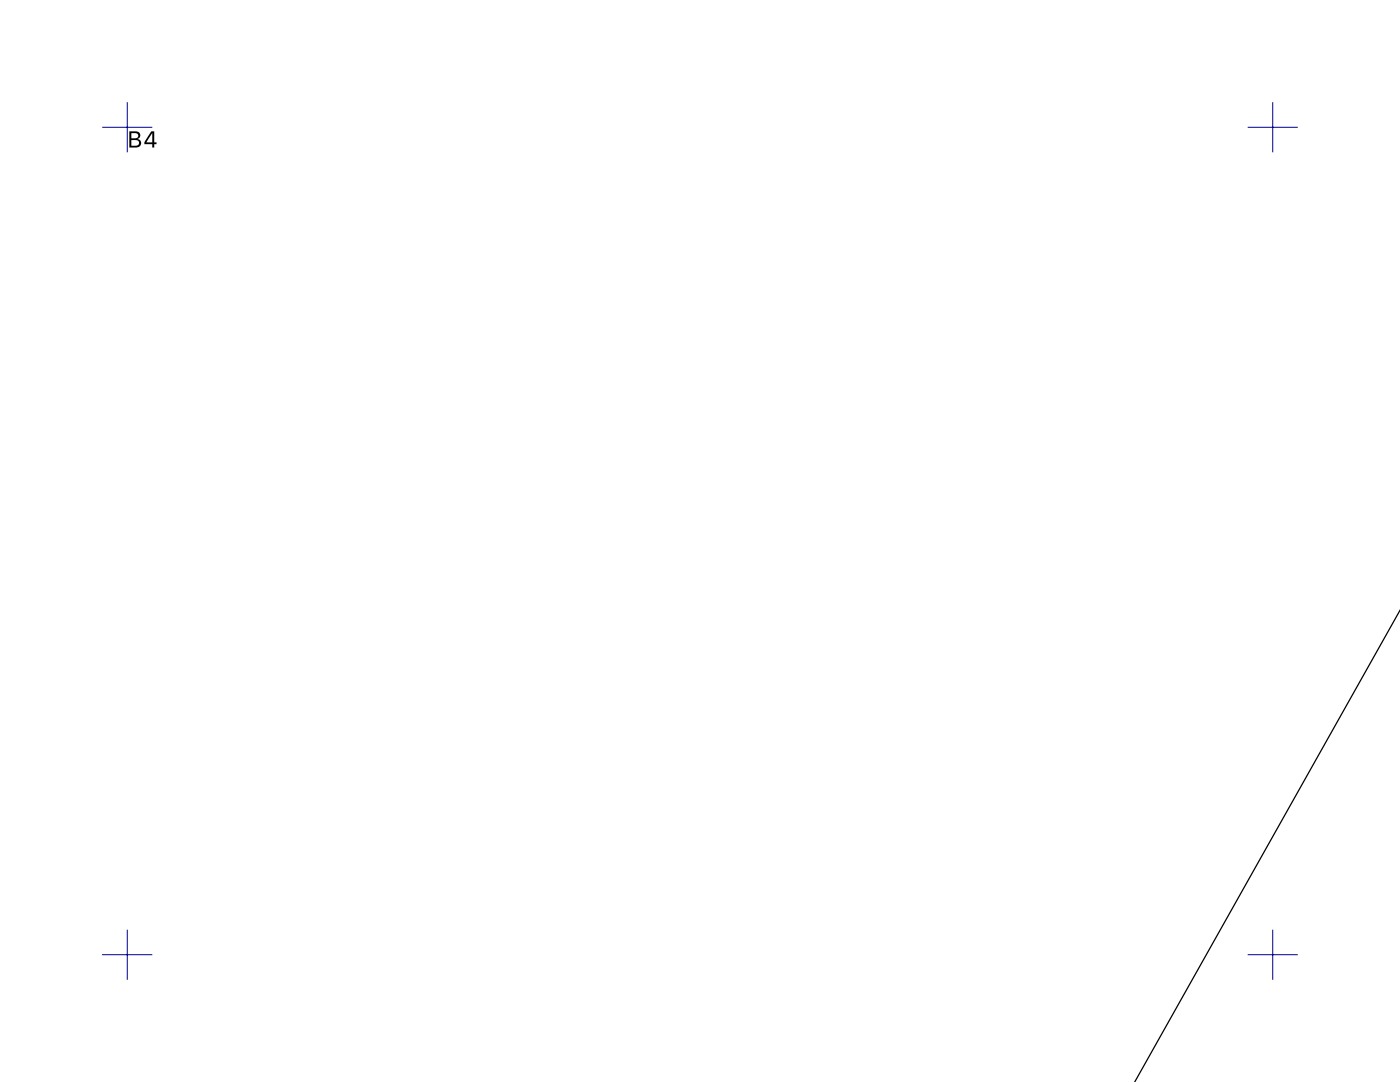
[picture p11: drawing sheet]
<svg xmlns="http://www.w3.org/2000/svg" width="279mm" height="216mm" viewBox="0 0 279 216" stroke-linecap="round" stroke-linejoin="round" font-family="sans-serif">
<path d="M279.4 121.7l-53 94.2" fill="none" stroke="#000" stroke-width=".25"/>
<path d="M20.4 25.4h10M25.4 20.4v10M249 25.4h10M254 20.4v10M20.4 190.5h10M25.4 185.5v10M249 190.5h10M254 185.5v10" fill="none" stroke="#00008b" stroke-width=".2"/>
<path d="M25.8 26.2v3.2h.8a1.04 1.04 0 0 0 1.2-.2 1.04 1.04 0 0 0 .2-1.2l-.6-.3a.8 .8 0 0 0 .6-.9 .8 .8 0 0 0-1-.6zM26.2 26.6h.8a.54 .54 0 0 1 .6 .6 .54 .54 0 0 1-.7 .4h-.7zM26.2 27.9h.8a.61 .61 0 0 1 .7 .7 .61 .61 0 0 1-.8 .5h-.7zM30.2 26.2l-1.4 2.2v.4h1.6v.6h.4v-.6h.4v-.4h-.4v-2.2zM30.4 26.6v1.8h-1.2z" fill-rule="evenodd" fill="#000"/>
</svg>
